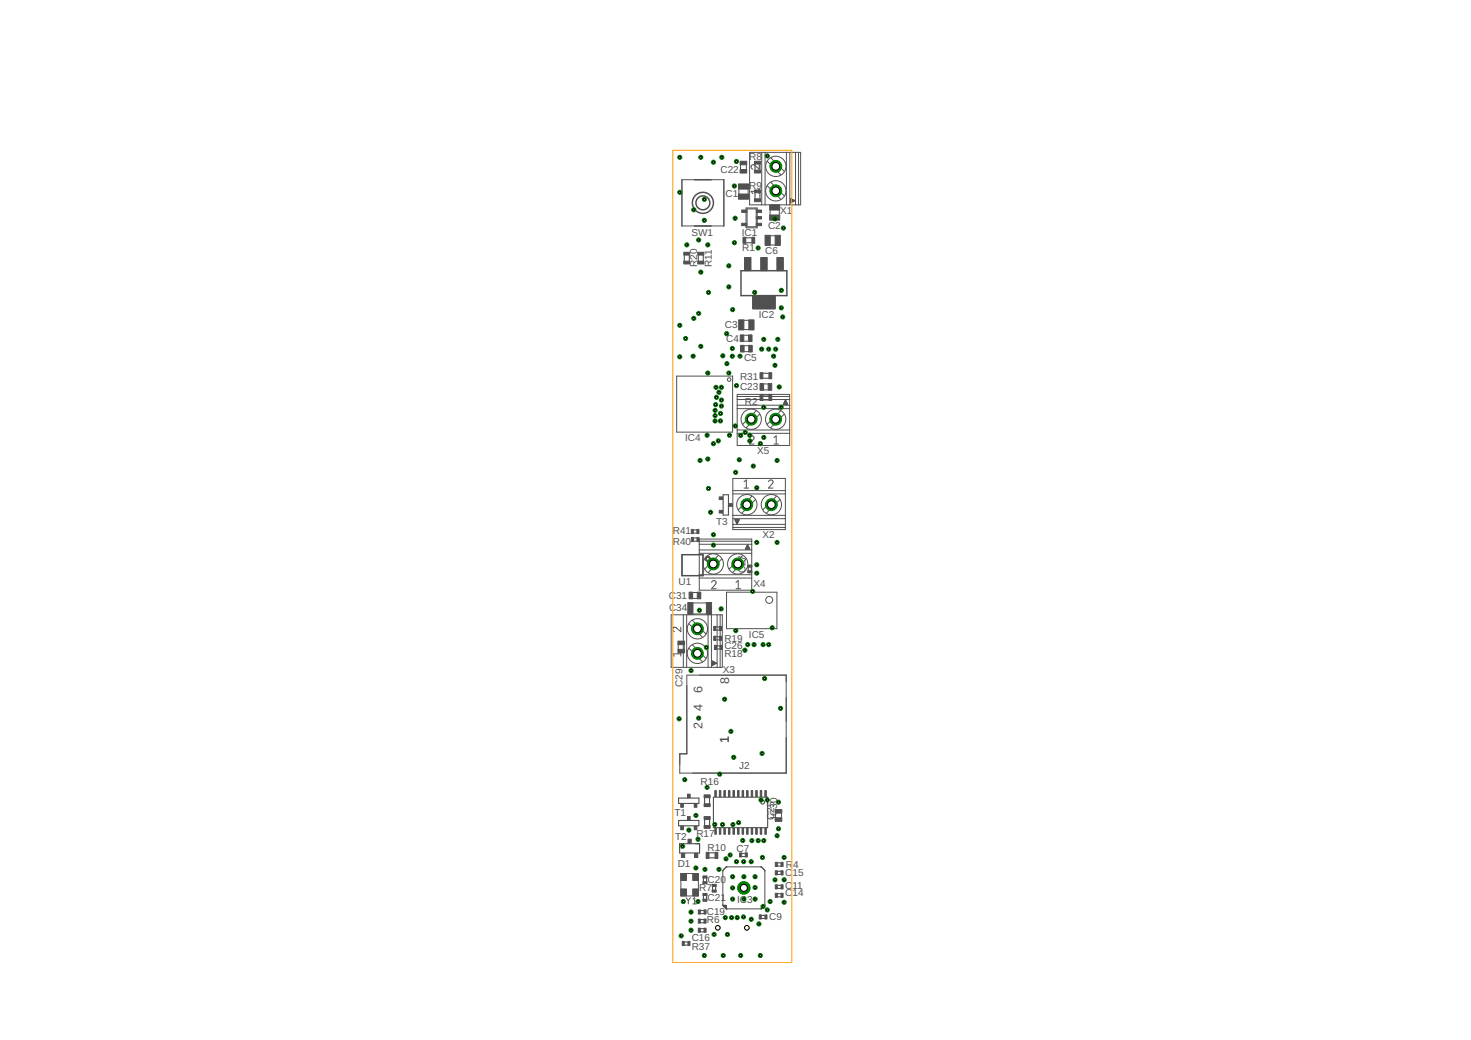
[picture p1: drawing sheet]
<svg xmlns="http://www.w3.org/2000/svg" width="420mm" height="297mm" viewBox="0 0 420 297" stroke-linecap="round" stroke-linejoin="round" font-family="sans-serif">
<defs><g id="words">
<g font-size="3.6" fill="#505050">
<text x="208.2" y="195.5" transform="rotate(-90 208.2 195.5)">8</text>
<text x="200.6" y="203.1" transform="rotate(-90 200.6 203.1)">4</text>
<text x="200.6" y="198" transform="rotate(-90 200.6 198)">6</text>
<text x="200.6" y="208.2" transform="rotate(-90 200.6 208.2)">2</text>
<text x="208.2" y="212.1" transform="rotate(-90 208.2 212.1)">1</text>
</g>
<g font-size="2.9" fill="#505050">
<text x="214" y="45.6">R8</text>
<text x="205.8" y="49.4">C22</text>
<text x="207.2" y="56.3">C1</text>
<text x="214" y="54">R9</text>
<text x="219.4" y="65.3">C2</text>
<text x="222.8" y="61.3">X1</text>
<text x="197.5" y="67.4">SW1</text>
<text x="211.9" y="67.3">IC1</text>
<text x="212" y="71.8">R1</text>
<text x="199.1" y="76.2" transform="rotate(-90 199.1 76.2)">R20</text>
<text x="203.3" y="76.2" transform="rotate(-90 203.3 76.2)">R11</text>
<text x="218.6" y="72.4">C6</text>
<text x="207" y="93.7">C3</text>
<text x="216.7" y="90.9">IC2</text>
<text x="207.5" y="97.8">C4</text>
<text x="212.5" y="103.1">C5</text>
<text x="211.4" y="111.4">C23</text>
<text x="211.4" y="108.4">R31</text>
<text x="212.8" y="115.6">R2</text>
<text x="195.7" y="126">IC4</text>
<text x="216.3" y="129.8">X5</text>
<text x="192.2" y="152.5">R41</text>
<text x="192.2" y="155.6">R40</text>
<text x="204.6" y="150">T3</text>
<text x="217.8" y="153.7">X2</text>
<text x="193.8" y="167.1">U1</text>
<text x="212.9" y="163.8" transform="rotate(-90 212.9 163.8)">C27</text>
<text x="215.2" y="167.6">X4</text>
<text x="191" y="171.2">C31</text>
<text x="191.1" y="174.4">C34</text>
<text x="206.9" y="185.4">C26</text>
<text x="206.9" y="183.2">R19</text>
<text x="213.9" y="182.2">IC5</text>
<text x="206.9" y="187.6">R18</text>
<text x="194.9" y="196.3" transform="rotate(-90 194.9 196.3)">C29</text>
<text x="206.4" y="192.3">X3</text>
<text x="211.1" y="219.6">J2</text>
<text x="200.1" y="224.2">R16</text>
<text x="192.6" y="233.1">T1</text>
<text x="221.9" y="233.9" transform="rotate(-90 221.9 233.9)">IC30</text>
<text x="192.8" y="239.9">T2</text>
<text x="198.9" y="239">R17</text>
<text x="221.1" y="234.2" transform="rotate(-90 221.1 234.2)">C25</text>
<text x="202.1" y="243">R10</text>
<text x="210.4" y="243.3">C7</text>
<text x="193.6" y="247.5">D1</text>
<text x="224.3" y="250.2">C</text>
<text x="224.5" y="248">R</text>
<text x="226.4" y="250.2">15</text>
<text x="226.6" y="248">4</text>
<text x="199.7" y="254.6">R7</text>
<text x="202.1" y="252.2">C20</text>
<text x="202.1" y="257.2">C21</text>
<text x="210.6" y="257.8">IC3</text>
<text x="224.3" y="253.8">C</text>
<text x="224.3" y="256">C</text>
<text x="226.4" y="253.8">11</text>
<text x="226.4" y="256">14</text>
<text x="201.9" y="261.4">C19</text>
<text x="201.9" y="263.6">R6</text>
<text x="219.7" y="262.6">C9</text>
<text x="197.6" y="268.8">C16</text>
<text x="197.6" y="271.2">R37</text>
</g>
</g></defs>
<g fill="none" stroke="#505050" stroke-width=".32">
<path d="M215.6 46.9v1.7M215.6 55.1v1.7M217.1 46.9v1.7M217.1 55.1v1.7M195.5 72.9v1.7M196.9 72.9v1.7M199.5 72.9v1.7M200.9 72.9v1.7M213 69.3h1.7M213 67.9h1.7M217.9 114.2h1.7M217.9 112.8h1.7"/>
<path d="M217.9 108h1.7M217.9 106.6h1.7M198.1 152.3h.9M198.1 151.4h.9M198.1 154.6h1M198.1 153.7h1M206.5 141.3h1.6v5.8h-1.6zM204.5 180h1M204.5 179.1h1M213.7 162v1M214.6 162v1M204.5 182.8h1"/>
<path d="M204.5 181.9h1M204.7 184.5h1M204.7 185.4h1M193.8 227.9h5.8v1.6h-5.8zM193.8 234.3h5.8v1.6h-5.8zM201.3 227.8v1.8M201.3 234v1.8M202.7 227.8v1.8M202.7 234v1.8M203.8 227.7h15.5v8.7h-15.5zM194.1 241h5.7v2.6h-5.7zM200.9 250.8v1"/>
<path d="M200.9 255.8v1M201.8 250.8v1M201.8 255.8v1M202.5 245h1.7M202.5 243.6h1.7M203.5 253.2v1M204.4 253.2v1M206.5 258.4l1 1.2h.2M207.7 247.6h-.2l-1 1.2M211.9 244.6h1M211.9 243.8h1M217.3 247.6h.2l1 1.2"/>
<path d="M218.5 258.4l-1 1.2h-.2M222.1 252.9h1M222.1 253.7h1M222.1 255.2h1M222.1 256.1h1M222.1 248.9h1M222.1 249.7h1M222.1 247.4h1M222.1 246.4h1M195.5 269.9h1M195.5 269h1M200.1 266.1h1"/>
<path d="M200.1 265.2h1M200.1 260.9h1M200.1 260.1h1M200.1 263.5h1M200.1 262.6h1M217.5 261.5h.9M217.5 262.3h.9"/>
<circle cx="217.8" cy="229.1" r=".55"/>
</g>
<g fill="none" stroke="#505050" stroke-width=".29">
<path d="M194.8 51.3h12M211.1 54v1.5M211.5 47v1.5M213.1 59.4h3.2v5.7h-3.2zM213.2 47v1.5M213.4 59.7h2.6v5.1h-2.6zM213.7 54v1.4M214.1 43.5h14.6v15h-14.6zM216.9 47v1.3l-1.3-1.1a.64 .64 0 0 0-1.1 .2 .64 .64 0 0 0 .5 .9M216.9 54.7h-2.4l.5 .6M216.9 54v1.3M217.6 43.5v15"/>
<path d="M218.5 43.5v15M219.2 53.1l3.8 3.8M219.2 46.1l3.8 3.8M220 60v1.4M220.2 52.1l3.8 3.8M220.2 45.1l3.8 3.8M222.6 59.9v1.5M224.6 43.5v15M225.6 43.5v15M225.8 56.7l1.3 .6-1.3 .7zM225.8 57.9h.2M225.8 57.7h.5"/>
<path d="M225.8 57.6h.9M225.8 57.4h1.2M225.8 57.2h1.1M225.8 57h.7M225.8 56.9h.4M225.8 56.7h.1M227.2 43.5v15M228.1 43.5v15M194.8 64.5h12M217.3 62.2h.1M220 70h1.5M220 67.3h1.4"/>
<path d="M212.4 91.5h1.5M212.4 95.8h1.4M212.4 97.5h1.4M212.4 94.1h1.5M212.5 98.7h1.4M193.3 107.4h16v16h-16zM210.6 112.6h15v14.6h-15zM210.6 115.7h15M210.6 116.7h15M210.6 114.1h15M210.6 113.2h15M212.5 100.4h1.4"/>
<path d="M216 117.3l-3.8 3.9M217 118.3l-3.9 3.9M218 109.7h1.5M218 111.4h1.5M223 117.3l-3.8 3.9M223.8 115.3h1.1M223.9 115.1h.9M224 118.3l-3.9 3.9M224 115h.7M224.1 114.8h.5M224.2 114.6h.4M224.2 114.4h.3"/>
<path d="M224.3 114.3h.1M224.4 114.2l.6 1.3h-1.3zM209.3 136.7h15v14.6h-15zM210.6 123.8h15M210.6 122.8h15M212.2 121.2h.1M212.5 137.6l.7-.5v2.3M212.5 139.4h1.3M214.1 125a.64 .64 0 0 1 .9-.5 .64 .64 0 0 1 .2 1l-1.1 1.3h1.3M219.1 121.2h.1M219.5 137.6a.64 .64 0 0 1 .9-.5 .64 .64 0 0 1 .2 1l-1.1 1.3h1.3M221.1 125l.6-.5v2.3"/>
<path d="M221.1 126.8h1.3M194.8 158.4v6M199.7 154h15v14.6h-15zM199.7 157.1h15M199.7 158h15M199.7 155.4h15M199.7 154.6h15M200.8 158.4v6M205.1 158.7l-3.8 3.8M206.1 159.7l-3.8 3.8M209.3 148.1h15M209.3 140.1h15"/>
<path d="M209.3 141.1h15M209.3 147.2h15M209.3 149.8h15M209.3 150.6h15M209.9 148.4h1.3l-.7 1.3zM210 148.6h1.1M210.1 148.7h.9M210.1 148.9h.8M210.2 149.1h.6M210.3 149.2h.4M210.4 149.4h.3M210.5 149.6h.1"/>
<path d="M212.2 158.7l-3.9 3.8M213 156.6h1.1M213.1 156.4h.9M213.1 159.7l-3.8 3.8M213.2 156.3h.7M213.3 156.1h.5M213.3 155.9h.4M213.4 155.8h.2M213.5 155.6h.1M213.5 155.6l.7 1.2h-1.3zM214.7 141.8l-3.8 3.8M215.7 142.7h.1"/>
<path d="M215.7 142.7l-3.8 3.9M221.7 141.8l-3.8 3.8M222.7 142.7l-3.8 3.9M191.7 175.6h14.6v15h-14.6zM194.5 179.1v1.3l-1.3-1.1a.64 .64 0 0 0-1.1 .2 .64 .64 0 0 0 .5 .9M195.2 175.6v15M196.1 175.6v15M196.8 178.2l3.8 3.8M197.8 177.2h.1M197.8 169.2h1.4M197.8 170.9h1.4M197.8 177.2l3.8 3.8"/>
<path d="M197.9 172.2h3.9M197.9 175.4h3.9M199.7 165.1h15M199.7 164.1h15M202.2 175.6v15M203.2 175.6v15M203.2 166.3a.64 .64 0 0 1 1-.5 .64 .64 0 0 1 .1 1.1l-1.1 1.2h1.3M204.8 175.6v15M205.7 175.6v15M207.5 169.1h14.4v10.5h-14.4zM210.2 166.3l.7-.5v2.3M210.2 168.1h1.3"/>
<path d="M193.7 184.1v1.4M194.5 186.8h-2.4l.5 .6M194.5 186.1v1.3M195.4 184.1v1.4M196.2 192.8h28.4v28h-30.4v-5.5h2v-22.4M196.8 185.2l3.8 3.8M197.8 184.2l3.8 3.8M203.5 188.8l1.2 .6-1.2 .7zM203.5 190.1h.1M203.5 189.9h.3M203.5 189.7h.6M203.5 189.5h1"/>
<path d="M203.5 189.4h1.1M203.5 189.2h.8M203.5 189h.4M203.5 188.8h.1M221.5 232.2v1.4M223.2 232.2v1.4M194.5 249.5h5v6.4h-5zM196 256.4l.6 .8M196.6 257.2v1M197.2 256.4l-.6 .8M197.9 256.8l.5-.4v1.8M197.9 258.2h1"/>
<path d="M206.5 258.6h1v1M206.5 258.6l1 1M206.5 258.6v-10l1-1h10l1 1v10l-1 1-10.1-.1M206.5 258.6h1M206.5 258.7h1M206.6 258.8h.9M206.7 258.8h.8M206.8 258.9h.7M206.8 259h.7M206.9 259h.6M207 259.1h.5M207.1 259.2h.4"/>
<path d="M207.2 259.3h.3M207.3 259.4h.2M207.3 259.5h.2"/>
<circle cx="221.6" cy="54.5" r="2.9"/>
<circle cx="221.6" cy="47.5" r="2.9"/>
<circle cx="208.3" cy="108.4" r=".51"/>
<circle cx="214.6" cy="119.7" r="2.9"/>
<circle cx="221.6" cy="119.7" r="2.9"/>
<circle cx="213.3" cy="144.1" r="2.9"/>
<circle cx="220.3" cy="144.1" r="2.9"/>
<circle cx="199.2" cy="179.6" r="2.9"/>
<circle cx="203.7" cy="161.1" r="2.9"/>
<circle cx="210.7" cy="161.1" r="2.9"/>
<circle cx="219.7" cy="171.3" r=".99"/>
<circle cx="199.2" cy="186.6" r="2.9"/>
</g>
<g fill="none" stroke="#505050" stroke-width=".42">
<path d="M194.8 51.3v13.2M198.4 51.3h4.8M206.8 51.3v13.2M198.4 64.5h4.8M211.6 77.3h13.1v7.1h-13.1zM194.8 158.4h6v6h-6z"/>
<circle cx="200.8" cy="57.9" r="3"/>
<circle cx="200.8" cy="57.9" r="1.99"/>
</g>
<circle cx="202.2" cy="159.6" r=".3" fill="none" stroke="#505050" stroke-width="1.2"/>
<g fill="#505050" stroke="#505050" stroke-width=".29">
<path d="M194.5 249.5h1.6v2h-1.6z"/>
<path d="M197.9 249.5h1.6v2h-1.6z"/>
<path d="M197.9 253.9h1.6v2h-1.6z"/>
<path d="M194.5 253.9h1.6v2h-1.6z"/>
<path d="M210.9 55.4h2.9v1.5h-2.9z"/>
<path d="M210.9 52.5h2.9v1.5h-2.9z"/>
<path d="M221.4 252.7h.6v1.2h-.6z"/>
<path d="M223.1 252.7h.6v1.2h-.6z"/>
<path d="M221.4 255.1h.6v1.2h-.6z"/>
<path d="M223.1 255.1h.6v1.2h-.6z"/>
<path d="M221.4 248.7h.6v1.2h-.6z"/>
<path d="M223.1 248.7h.6v1.2h-.6z"/>
<path d="M201.1 265.1h.6v1.2h-.6z"/>
<path d="M199.5 265.1h.5v1.2h-.5z"/>
<path d="M201.1 259.9h.6v1.2h-.6z"/>
<path d="M199.5 259.9h.5v1.2h-.5z"/>
<path d="M219.8 58.5h2.9v1.5h-2.9z"/>
<path d="M219.8 61.4h2.9v1.5h-2.9z"/>
<path d="M200.8 250.2h1.2v.6h-1.2z"/>
<path d="M200.8 251.8h1.2v.6h-1.2z"/>
<path d="M200.8 255.2h1.2v.6h-1.2z"/>
<path d="M200.8 256.8h1.2v.6h-1.2z"/>
<path d="M211.4 48.4h1.9v1h-1.9z"/>
<path d="M211.4 46.1h1.9v1h-1.9z"/>
<path d="M217.1 109.6h1v1.9h-1z"/>
<path d="M219.4 109.6h1v1.9h-1z"/>
<path d="M221.4 233.6h1.9v1h-1.9z"/>
<path d="M221.4 231.2h1.9v1h-1.9z"/>
<path d="M205.5 181.7h.6v1.2h-.6z"/>
<path d="M203.9 181.7h.5v1.2h-.5z"/>
<path d="M213.6 163h1.2v.6h-1.2z"/>
<path d="M213.6 161.4h1.2v.6h-1.2z"/>
<path d="M193.6 185.5h1.9v1h-1.9z"/>
<path d="M193.6 183.1h1.9v1h-1.9z"/>
<path d="M211 91.4h1.5v2.8h-1.5z"/>
<path d="M213.9 91.4h1.5v2.8h-1.5z"/>
<path d="M196.8 169.1h1v1.9h-1z"/>
<path d="M199.2 169.1h1v1.9h-1z"/>
<path d="M196.4 172.1h1.5v3.4h-1.5z"/>
<path d="M201.8 172.1h1.4v3.4h-1.4z"/>
<path d="M211.4 95.7h1v1.9h-1z"/>
<path d="M213.8 95.7h1v1.9h-1z"/>
<path d="M211.5 98.6h1v1.9h-1z"/>
<path d="M213.8 98.6h1.1v1.9h-1.1z"/>
<path d="M221.4 67.2h1.5v2.9h-1.5z"/>
<path d="M218.5 67.2h1.5v2.9h-1.5z"/>
<path d="M212.9 243.6h.6v1.2h-.6z"/>
<path d="M211.2 243.6h.6v1.2h-.6z"/>
<path d="M216.9 261.3h.5v1.2h-.5z"/>
<path d="M218.5 261.3h.6v1.2h-.6z"/>
<path d="M196.5 239.7h.9v1.2h-.9z"/>
<path d="M198.4 243.7h.9v1.2h-.9z"/>
<path d="M194.6 243.7h1v1.2h-1z"/>
<path d="M211.8 63.8h1.5v.7h-1.5z"/>
<path d="M211.9 60h1.4v.7h-1.4z"/>
<path d="M216 63.8h1.5v.7h-1.5z"/>
<path d="M216 61.9h1.5v.6h-1.5z"/>
<path d="M216 60h1.5v.7h-1.5z"/>
<path d="M215 84.5h6.4v3.7h-6.4z"/>
<path d="M217.3 73.6h1.8v3.7h-1.8z"/>
<path d="M222 73.6h1.7v3.7h-1.7z"/>
<path d="M212.7 73.6h1.7v3.7h-1.7z"/>
<path d="M218.5 225.8h.4v1.7h-.4z"/>
<path d="M217.1 225.8h.5v1.7h-.5z"/>
<path d="M215.9 225.8h.4v1.7h-.4z"/>
<path d="M214.6 225.8h.4v1.7h-.4z"/>
<path d="M213.3 225.8h.4v1.7h-.4z"/>
<path d="M212 225.8h.4v1.7h-.4z"/>
<path d="M210.7 225.8h.4v1.7h-.4z"/>
<path d="M209.4 225.8h.4v1.7h-.4z"/>
<path d="M208.1 225.8h.4v1.7h-.4z"/>
<path d="M206.8 225.8h.4v1.7h-.4z"/>
<path d="M205.5 225.8h.4v1.7h-.4z"/>
<path d="M204.2 225.8h.4v1.7h-.4z"/>
<path d="M204.2 236.5h.4v1.8h-.4z"/>
<path d="M205.5 236.5h.4v1.8h-.4z"/>
<path d="M206.8 236.5h.4v1.8h-.4z"/>
<path d="M208.1 236.5h.4v1.8h-.4z"/>
<path d="M209.4 236.5h.4v1.8h-.4z"/>
<path d="M210.7 236.5h.4v1.8h-.4z"/>
<path d="M212 236.5h.4v1.8h-.4z"/>
<path d="M213.3 236.5h.4v1.8h-.4z"/>
<path d="M214.6 236.5h.4v1.8h-.4z"/>
<path d="M215.9 236.5h.4v1.8h-.4z"/>
<path d="M217.1 236.5h.5v1.8h-.5z"/>
<path d="M218.5 236.5h.4v1.8h-.4z"/>
<path d="M214.8 67.8h.8v1.7h-.8z"/>
<path d="M212.2 67.8h.8v1.7h-.8z"/>
<path d="M204.2 243.4h.8v1.8h-.8z"/>
<path d="M201.7 243.4h.8v1.8h-.8z"/>
<path d="M199.3 72.1h1.7v.8h-1.7z"/>
<path d="M199.3 74.6h1.7v.8h-1.7z"/>
<path d="M201.1 227h1.7v.8h-1.7z"/>
<path d="M201.1 229.6h1.7v.8h-1.7z"/>
<path d="M201.1 233.2h1.7v.8h-1.7z"/>
<path d="M201.1 235.8h1.7v.8h-1.7z"/>
<path d="M204.1 184.3h.6v1.2h-.6z"/>
<path d="M205.7 184.3h.6v1.2h-.6z"/>
<path d="M205.5 178.9h.6v1.2h-.6z"/>
<path d="M203.9 178.9h.5v1.2h-.5z"/>
<path d="M219.6 112.6h.8v1.8h-.8z"/>
<path d="M217.1 112.6h.8v1.8h-.8z"/>
<path d="M195.3 72.1h1.7v.8h-1.7z"/>
<path d="M195.3 74.6h1.7v.8h-1.7z"/>
<path d="M219.6 106.4h.8v1.8h-.8z"/>
<path d="M217.1 106.4h.8v1.8h-.8z"/>
<path d="M196.5 268.9h.6v1.2h-.6z"/>
<path d="M194.9 268.9h.6v1.2h-.6z"/>
<path d="M223.1 246.3h.6v1.2h-.6z"/>
<path d="M221.4 246.3h.6v1.2h-.6z"/>
<path d="M199.1 153.5h.6v1.2h-.6z"/>
<path d="M197.5 153.5h.6v1.2h-.6z"/>
<path d="M199.1 151.2h.5v1.2h-.5z"/>
<path d="M197.4 151.2h.6v1.2h-.6z"/>
<path d="M201.1 262.5h.6v1.2h-.6z"/>
<path d="M199.5 262.5h.5v1.2h-.5z"/>
<path d="M203.4 254.2h1.2v.6h-1.2z"/>
<path d="M203.4 252.6h1.2v.6h-1.2z"/>
<path d="M215.5 46.1h1.7v.8h-1.7z"/>
<path d="M215.5 48.6h1.7v.8h-1.7z"/>
<path d="M215.5 56.8h1.7v.8h-1.7z"/>
<path d="M215.5 54.3h1.7v.8h-1.7z"/>
<path d="M194.4 229.6h.8v1h-.8z"/>
<path d="M198.3 229.6h.8v1h-.8z"/>
<path d="M196.4 226.8h.7v1h-.7z"/>
<path d="M194.4 236h.8v1h-.8z"/>
<path d="M198.3 236h.8v1h-.8z"/>
<path d="M196.4 233.2h.7v1h-.7z"/>
<path d="M205.4 141.9h1v.8h-1z"/>
<path d="M205.4 145.8h1v.7h-1z"/>
<path d="M208.2 143.8h1v.8h-1z"/>
</g>
<circle cx="221.6" cy="54.5" r="1.69" fill="#008000" stroke="#008000" stroke-width=".29"/>
<circle cx="221.6" cy="54.5" r="1.1" fill="#fff" stroke="#000" stroke-width=".29"/>
<circle cx="221.6" cy="47.5" r="1.69" fill="#008000" stroke="#008000" stroke-width=".29"/>
<circle cx="221.6" cy="47.5" r="1.1" fill="#fff" stroke="#000" stroke-width=".29"/>
<circle cx="213.3" cy="144.1" r="1.69" fill="#008000" stroke="#008000" stroke-width=".29"/>
<circle cx="213.3" cy="144.1" r="1.1" fill="#fff" stroke="#000" stroke-width=".29"/>
<circle cx="220.3" cy="144.1" r="1.69" fill="#008000" stroke="#008000" stroke-width=".29"/>
<circle cx="220.3" cy="144.1" r="1.1" fill="#fff" stroke="#000" stroke-width=".29"/>
<circle cx="199.2" cy="186.6" r="1.69" fill="#008000" stroke="#008000" stroke-width=".29"/>
<circle cx="199.2" cy="186.6" r="1.1" fill="#fff" stroke="#000" stroke-width=".29"/>
<circle cx="199.2" cy="179.6" r="1.69" fill="#008000" stroke="#008000" stroke-width=".29"/>
<circle cx="199.2" cy="179.6" r="1.1" fill="#fff" stroke="#000" stroke-width=".29"/>
<circle cx="210.7" cy="161.1" r="1.69" fill="#008000" stroke="#008000" stroke-width=".29"/>
<circle cx="210.7" cy="161.1" r="1.1" fill="#fff" stroke="#000" stroke-width=".29"/>
<circle cx="203.7" cy="161.1" r="1.69" fill="#008000" stroke="#008000" stroke-width=".29"/>
<circle cx="203.7" cy="161.1" r="1.1" fill="#fff" stroke="#000" stroke-width=".29"/>
<circle cx="221.6" cy="119.7" r="1.69" fill="#008000" stroke="#008000" stroke-width=".29"/>
<circle cx="221.6" cy="119.7" r="1.1" fill="#fff" stroke="#000" stroke-width=".29"/>
<circle cx="214.6" cy="119.7" r="1.69" fill="#008000" stroke="#008000" stroke-width=".29"/>
<circle cx="214.6" cy="119.7" r="1.1" fill="#fff" stroke="#000" stroke-width=".29"/>
<circle cx="197.4" cy="263.1" r=".59" fill="#008000" stroke="#008000" stroke-width=".29"/>
<circle cx="197.4" cy="263.1" r=".3" fill="#fff" stroke="#000" stroke-width=".29"/>
<circle cx="197.4" cy="265.7" r=".59" fill="#008000" stroke="#008000" stroke-width=".29"/>
<circle cx="197.4" cy="265.7" r=".3" fill="#fff" stroke="#000" stroke-width=".29"/>
<circle cx="197.4" cy="260.5" r=".59" fill="#008000" stroke="#008000" stroke-width=".29"/>
<circle cx="197.4" cy="260.5" r=".3" fill="#fff" stroke="#000" stroke-width=".29"/>
<circle cx="199.4" cy="257.5" r=".59" fill="#008000" stroke="#008000" stroke-width=".29"/>
<circle cx="199.4" cy="257.5" r=".3" fill="#fff" stroke="#000" stroke-width=".29"/>
<circle cx="201.4" cy="248.3" r=".59" fill="#008000" stroke="#008000" stroke-width=".29"/>
<circle cx="201.4" cy="248.3" r=".3" fill="#fff" stroke="#000" stroke-width=".29"/>
<circle cx="219.2" cy="259.9" r=".59" fill="#008000" stroke="#008000" stroke-width=".29"/>
<circle cx="219.2" cy="259.9" r=".3" fill="#fff" stroke="#000" stroke-width=".29"/>
<circle cx="224" cy="257.7" r=".59" fill="#008000" stroke="#008000" stroke-width=".29"/>
<circle cx="224" cy="257.7" r=".3" fill="#fff" stroke="#000" stroke-width=".29"/>
<circle cx="224" cy="251.3" r=".59" fill="#008000" stroke="#008000" stroke-width=".29"/>
<circle cx="224" cy="251.3" r=".3" fill="#fff" stroke="#000" stroke-width=".29"/>
<circle cx="208.6" cy="244.2" r=".59" fill="#008000" stroke="#008000" stroke-width=".29"/>
<circle cx="208.6" cy="244.2" r=".3" fill="#fff" stroke="#000" stroke-width=".29"/>
<circle cx="198.8" cy="247.9" r=".59" fill="#008000" stroke="#008000" stroke-width=".29"/>
<circle cx="198.8" cy="247.9" r=".3" fill="#fff" stroke="#000" stroke-width=".29"/>
<circle cx="195.2" cy="257.5" r=".59" fill="#008000" stroke="#008000" stroke-width=".29"/>
<circle cx="195.2" cy="257.5" r=".3" fill="#fff" stroke="#000" stroke-width=".29"/>
<circle cx="207.2" cy="262.1" r=".59" fill="#008000" stroke="#008000" stroke-width=".29"/>
<circle cx="207.2" cy="262.1" r=".3" fill="#fff" stroke="#000" stroke-width=".29"/>
<circle cx="201.2" cy="272.9" r=".59" fill="#008000" stroke="#008000" stroke-width=".29"/>
<circle cx="201.2" cy="272.9" r=".3" fill="#fff" stroke="#000" stroke-width=".29"/>
<circle cx="217.2" cy="272.9" r=".59" fill="#008000" stroke="#008000" stroke-width=".29"/>
<circle cx="217.2" cy="272.9" r=".3" fill="#fff" stroke="#000" stroke-width=".29"/>
<circle cx="211.6" cy="272.9" r=".59" fill="#008000" stroke="#008000" stroke-width=".29"/>
<circle cx="211.6" cy="272.9" r=".3" fill="#fff" stroke="#000" stroke-width=".29"/>
<circle cx="206.6" cy="272.9" r=".59" fill="#008000" stroke="#008000" stroke-width=".29"/>
<circle cx="206.6" cy="272.9" r=".3" fill="#fff" stroke="#000" stroke-width=".29"/>
<circle cx="212.5" cy="253.6" r="1.8" fill="#008000" stroke="#008000" stroke-width=".29"/>
<circle cx="212.5" cy="253.6" r=".99" fill="#fff" stroke="#000" stroke-width=".29"/>
<circle cx="209.3" cy="253.6" r=".59" fill="#008000" stroke="#008000" stroke-width=".29"/>
<circle cx="209.3" cy="253.6" r=".3" fill="#fff" stroke="#000" stroke-width=".29"/>
<circle cx="209.3" cy="256.8" r=".59" fill="#008000" stroke="#008000" stroke-width=".29"/>
<circle cx="209.3" cy="256.8" r=".3" fill="#fff" stroke="#000" stroke-width=".29"/>
<circle cx="212.5" cy="256.8" r=".59" fill="#008000" stroke="#008000" stroke-width=".29"/>
<circle cx="212.5" cy="256.8" r=".3" fill="#fff" stroke="#000" stroke-width=".29"/>
<circle cx="215.7" cy="256.8" r=".59" fill="#008000" stroke="#008000" stroke-width=".29"/>
<circle cx="215.7" cy="256.8" r=".3" fill="#fff" stroke="#000" stroke-width=".29"/>
<circle cx="215.7" cy="253.5" r=".59" fill="#008000" stroke="#008000" stroke-width=".29"/>
<circle cx="215.7" cy="253.5" r=".3" fill="#fff" stroke="#000" stroke-width=".29"/>
<circle cx="215.7" cy="250.4" r=".59" fill="#008000" stroke="#008000" stroke-width=".29"/>
<circle cx="215.7" cy="250.4" r=".3" fill="#fff" stroke="#000" stroke-width=".29"/>
<circle cx="212.5" cy="250.4" r=".59" fill="#008000" stroke="#008000" stroke-width=".29"/>
<circle cx="212.5" cy="250.4" r=".3" fill="#fff" stroke="#000" stroke-width=".29"/>
<circle cx="209.3" cy="250.4" r=".59" fill="#008000" stroke="#008000" stroke-width=".29"/>
<circle cx="209.3" cy="250.4" r=".3" fill="#fff" stroke="#000" stroke-width=".29"/>
<circle cx="194.6" cy="267.3" r=".59" fill="#008000" stroke="#008000" stroke-width=".29"/>
<circle cx="194.6" cy="267.3" r=".3" fill="#fff" stroke="#000" stroke-width=".29"/>
<circle cx="195.6" cy="222.7" r=".59" fill="#008000" stroke="#008000" stroke-width=".29"/>
<circle cx="195.6" cy="222.7" r=".3" fill="#fff" stroke="#000" stroke-width=".29"/>
<circle cx="222.9" cy="202.3" r=".59" fill="#008000" stroke="#008000" stroke-width=".29"/>
<circle cx="222.9" cy="202.3" r=".3" fill="#fff" stroke="#000" stroke-width=".29"/>
<circle cx="197.4" cy="191.5" r=".59" fill="#008000" stroke="#008000" stroke-width=".29"/>
<circle cx="197.4" cy="191.5" r=".3" fill="#fff" stroke="#000" stroke-width=".29"/>
<circle cx="207" cy="199.7" r=".59" fill="#008000" stroke="#008000" stroke-width=".29"/>
<circle cx="207" cy="199.7" r=".3" fill="#fff" stroke="#000" stroke-width=".29"/>
<circle cx="207.4" cy="245.3" r=".59" fill="#008000" stroke="#008000" stroke-width=".29"/>
<circle cx="207.4" cy="245.3" r=".3" fill="#fff" stroke="#000" stroke-width=".29"/>
<circle cx="202" cy="224.9" r=".59" fill="#008000" stroke="#008000" stroke-width=".29"/>
<circle cx="202" cy="224.9" r=".3" fill="#fff" stroke="#000" stroke-width=".29"/>
<circle cx="208.8" cy="208.9" r=".59" fill="#008000" stroke="#008000" stroke-width=".29"/>
<circle cx="208.8" cy="208.9" r=".3" fill="#fff" stroke="#000" stroke-width=".29"/>
<circle cx="209.6" cy="216.3" r=".59" fill="#008000" stroke="#008000" stroke-width=".29"/>
<circle cx="209.6" cy="216.3" r=".3" fill="#fff" stroke="#000" stroke-width=".29"/>
<circle cx="210.2" cy="180.1" r=".59" fill="#008000" stroke="#008000" stroke-width=".29"/>
<circle cx="210.2" cy="180.1" r=".3" fill="#fff" stroke="#000" stroke-width=".29"/>
<circle cx="216.2" cy="161.3" r=".59" fill="#008000" stroke="#008000" stroke-width=".29"/>
<circle cx="216.2" cy="161.3" r=".3" fill="#fff" stroke="#000" stroke-width=".29"/>
<circle cx="206" cy="173.9" r=".59" fill="#008000" stroke="#008000" stroke-width=".29"/>
<circle cx="206" cy="173.9" r=".3" fill="#fff" stroke="#000" stroke-width=".29"/>
<circle cx="217.6" cy="99.7" r=".59" fill="#008000" stroke="#008000" stroke-width=".29"/>
<circle cx="217.6" cy="99.7" r=".3" fill="#fff" stroke="#000" stroke-width=".29"/>
<circle cx="219.6" cy="99.7" r=".59" fill="#008000" stroke="#008000" stroke-width=".29"/>
<circle cx="219.6" cy="99.7" r=".3" fill="#fff" stroke="#000" stroke-width=".29"/>
<circle cx="221.6" cy="99.7" r=".59" fill="#008000" stroke="#008000" stroke-width=".29"/>
<circle cx="221.6" cy="99.7" r=".3" fill="#fff" stroke="#000" stroke-width=".29"/>
<circle cx="210.4" cy="46.1" r=".59" fill="#008000" stroke="#008000" stroke-width=".29"/>
<circle cx="210.4" cy="46.1" r=".3" fill="#fff" stroke="#000" stroke-width=".29"/>
<circle cx="209.8" cy="53.1" r=".59" fill="#008000" stroke="#008000" stroke-width=".29"/>
<circle cx="209.8" cy="53.1" r=".3" fill="#fff" stroke="#000" stroke-width=".29"/>
<circle cx="221.4" cy="62.5" r=".59" fill="#008000" stroke="#008000" stroke-width=".29"/>
<circle cx="221.4" cy="62.5" r=".3" fill="#fff" stroke="#000" stroke-width=".29"/>
<circle cx="216.6" cy="70.8" r=".59" fill="#008000" stroke="#008000" stroke-width=".29"/>
<circle cx="216.6" cy="70.8" r=".3" fill="#fff" stroke="#000" stroke-width=".29"/>
<circle cx="222.4" cy="229.1" r=".59" fill="#008000" stroke="#008000" stroke-width=".29"/>
<circle cx="222.4" cy="229.1" r=".3" fill="#fff" stroke="#000" stroke-width=".29"/>
<circle cx="198.2" cy="59.9" r=".59" fill="#008000" stroke="#008000" stroke-width=".29"/>
<circle cx="198.2" cy="59.9" r=".3" fill="#fff" stroke="#000" stroke-width=".29"/>
<circle cx="210" cy="62.3" r=".59" fill="#008000" stroke="#008000" stroke-width=".29"/>
<circle cx="210" cy="62.3" r=".3" fill="#fff" stroke="#000" stroke-width=".29"/>
<circle cx="202.4" cy="83.5" r=".59" fill="#008000" stroke="#008000" stroke-width=".29"/>
<circle cx="202.4" cy="83.5" r=".3" fill="#fff" stroke="#000" stroke-width=".29"/>
<circle cx="215.6" cy="83.5" r=".59" fill="#008000" stroke="#008000" stroke-width=".29"/>
<circle cx="215.6" cy="83.5" r=".3" fill="#fff" stroke="#000" stroke-width=".29"/>
<circle cx="221" cy="101.7" r=".59" fill="#008000" stroke="#008000" stroke-width=".29"/>
<circle cx="221" cy="101.7" r=".3" fill="#fff" stroke="#000" stroke-width=".29"/>
<circle cx="198" cy="101.7" r=".59" fill="#008000" stroke="#008000" stroke-width=".29"/>
<circle cx="198" cy="101.7" r=".3" fill="#fff" stroke="#000" stroke-width=".29"/>
<circle cx="202" cy="124.3" r=".59" fill="#008000" stroke="#008000" stroke-width=".29"/>
<circle cx="202" cy="124.3" r=".3" fill="#fff" stroke="#000" stroke-width=".29"/>
<circle cx="202.2" cy="106.5" r=".59" fill="#008000" stroke="#008000" stroke-width=".29"/>
<circle cx="202.2" cy="106.5" r=".3" fill="#fff" stroke="#000" stroke-width=".29"/>
<circle cx="208.2" cy="106.5" r=".59" fill="#008000" stroke="#008000" stroke-width=".29"/>
<circle cx="208.2" cy="106.5" r=".3" fill="#fff" stroke="#000" stroke-width=".29"/>
<circle cx="208.4" cy="124.3" r=".59" fill="#008000" stroke="#008000" stroke-width=".29"/>
<circle cx="208.4" cy="124.3" r=".3" fill="#fff" stroke="#000" stroke-width=".29"/>
<circle cx="202.4" cy="139.5" r=".59" fill="#008000" stroke="#008000" stroke-width=".29"/>
<circle cx="202.4" cy="139.5" r=".3" fill="#fff" stroke="#000" stroke-width=".29"/>
<circle cx="216.2" cy="139.3" r=".59" fill="#008000" stroke="#008000" stroke-width=".29"/>
<circle cx="216.2" cy="139.3" r=".3" fill="#fff" stroke="#000" stroke-width=".29"/>
<circle cx="222.6" cy="110.5" r=".59" fill="#008000" stroke="#008000" stroke-width=".29"/>
<circle cx="222.6" cy="110.5" r=".3" fill="#fff" stroke="#000" stroke-width=".29"/>
<circle cx="222.2" cy="96.9" r=".59" fill="#008000" stroke="#008000" stroke-width=".29"/>
<circle cx="222.2" cy="96.9" r=".3" fill="#fff" stroke="#000" stroke-width=".29"/>
<circle cx="218.2" cy="96.9" r=".59" fill="#008000" stroke="#008000" stroke-width=".29"/>
<circle cx="218.2" cy="96.9" r=".3" fill="#fff" stroke="#000" stroke-width=".29"/>
<circle cx="223.2" cy="87.9" r=".59" fill="#008000" stroke="#008000" stroke-width=".29"/>
<circle cx="223.2" cy="87.9" r=".3" fill="#fff" stroke="#000" stroke-width=".29"/>
<circle cx="223.2" cy="82.9" r=".59" fill="#008000" stroke="#008000" stroke-width=".29"/>
<circle cx="223.2" cy="82.9" r=".3" fill="#fff" stroke="#000" stroke-width=".29"/>
<circle cx="208.2" cy="81.9" r=".59" fill="#008000" stroke="#008000" stroke-width=".29"/>
<circle cx="208.2" cy="81.9" r=".3" fill="#fff" stroke="#000" stroke-width=".29"/>
<circle cx="194.2" cy="92.9" r=".59" fill="#008000" stroke="#008000" stroke-width=".29"/>
<circle cx="194.2" cy="92.9" r=".3" fill="#fff" stroke="#000" stroke-width=".29"/>
<circle cx="194.2" cy="101.9" r=".59" fill="#008000" stroke="#008000" stroke-width=".29"/>
<circle cx="194.2" cy="101.9" r=".3" fill="#fff" stroke="#000" stroke-width=".29"/>
<circle cx="200.2" cy="98.9" r=".59" fill="#008000" stroke="#008000" stroke-width=".29"/>
<circle cx="200.2" cy="98.9" r=".3" fill="#fff" stroke="#000" stroke-width=".29"/>
<circle cx="198.2" cy="90.9" r=".59" fill="#008000" stroke="#008000" stroke-width=".29"/>
<circle cx="198.2" cy="90.9" r=".3" fill="#fff" stroke="#000" stroke-width=".29"/>
<circle cx="196.2" cy="69.9" r=".59" fill="#008000" stroke="#008000" stroke-width=".29"/>
<circle cx="196.2" cy="69.9" r=".3" fill="#fff" stroke="#000" stroke-width=".29"/>
<circle cx="202.2" cy="69.9" r=".59" fill="#008000" stroke="#008000" stroke-width=".29"/>
<circle cx="202.2" cy="69.9" r=".3" fill="#fff" stroke="#000" stroke-width=".29"/>
<circle cx="201.2" cy="62.9" r=".59" fill="#008000" stroke="#008000" stroke-width=".29"/>
<circle cx="201.2" cy="62.9" r=".3" fill="#fff" stroke="#000" stroke-width=".29"/>
<circle cx="194.2" cy="54.9" r=".59" fill="#008000" stroke="#008000" stroke-width=".29"/>
<circle cx="194.2" cy="54.9" r=".3" fill="#fff" stroke="#000" stroke-width=".29"/>
<circle cx="201.2" cy="56.9" r=".59" fill="#008000" stroke="#008000" stroke-width=".29"/>
<circle cx="201.2" cy="56.9" r=".3" fill="#fff" stroke="#000" stroke-width=".29"/>
<circle cx="194.2" cy="44.9" r=".59" fill="#008000" stroke="#008000" stroke-width=".29"/>
<circle cx="194.2" cy="44.9" r=".3" fill="#fff" stroke="#000" stroke-width=".29"/>
<circle cx="200.2" cy="44.9" r=".59" fill="#008000" stroke="#008000" stroke-width=".29"/>
<circle cx="200.2" cy="44.9" r=".3" fill="#fff" stroke="#000" stroke-width=".29"/>
<circle cx="206.2" cy="44.9" r=".59" fill="#008000" stroke="#008000" stroke-width=".29"/>
<circle cx="206.2" cy="44.9" r=".3" fill="#fff" stroke="#000" stroke-width=".29"/>
<circle cx="208.2" cy="75.9" r=".59" fill="#008000" stroke="#008000" stroke-width=".29"/>
<circle cx="208.2" cy="75.9" r=".3" fill="#fff" stroke="#000" stroke-width=".29"/>
<circle cx="204" cy="266.9" r=".59" fill="#008000" stroke="#008000" stroke-width=".29"/>
<circle cx="204" cy="266.9" r=".3" fill="#fff" stroke="#000" stroke-width=".29"/>
<circle cx="216.8" cy="263.9" r=".59" fill="#008000" stroke="#008000" stroke-width=".29"/>
<circle cx="216.8" cy="263.9" r=".3" fill="#fff" stroke="#000" stroke-width=".29"/>
<circle cx="224" cy="244.9" r=".59" fill="#008000" stroke="#008000" stroke-width=".29"/>
<circle cx="224" cy="244.9" r=".3" fill="#fff" stroke="#000" stroke-width=".29"/>
<circle cx="221.4" cy="251.3" r=".59" fill="#008000" stroke="#008000" stroke-width=".29"/>
<circle cx="221.4" cy="251.3" r=".3" fill="#fff" stroke="#000" stroke-width=".29"/>
<circle cx="198.8" cy="232.9" r=".59" fill="#008000" stroke="#008000" stroke-width=".29"/>
<circle cx="198.8" cy="232.9" r=".3" fill="#fff" stroke="#000" stroke-width=".29"/>
<circle cx="196.8" cy="237.1" r=".59" fill="#008000" stroke="#008000" stroke-width=".29"/>
<circle cx="196.8" cy="237.1" r=".3" fill="#fff" stroke="#000" stroke-width=".29"/>
<circle cx="205.6" cy="221.1" r=".59" fill="#008000" stroke="#008000" stroke-width=".29"/>
<circle cx="205.6" cy="221.1" r=".3" fill="#fff" stroke="#000" stroke-width=".29"/>
<circle cx="212.8" cy="185.7" r=".59" fill="#008000" stroke="#008000" stroke-width=".29"/>
<circle cx="212.8" cy="185.7" r=".3" fill="#fff" stroke="#000" stroke-width=".29"/>
<circle cx="201.8" cy="184.9" r=".59" fill="#008000" stroke="#008000" stroke-width=".29"/>
<circle cx="201.8" cy="184.9" r=".3" fill="#fff" stroke="#000" stroke-width=".29"/>
<circle cx="216.2" cy="163.7" r=".59" fill="#008000" stroke="#008000" stroke-width=".29"/>
<circle cx="216.2" cy="163.7" r=".3" fill="#fff" stroke="#000" stroke-width=".29"/>
<circle cx="199.8" cy="174.3" r=".59" fill="#008000" stroke="#008000" stroke-width=".29"/>
<circle cx="199.8" cy="174.3" r=".3" fill="#fff" stroke="#000" stroke-width=".29"/>
<circle cx="218.2" cy="124.9" r=".59" fill="#008000" stroke="#008000" stroke-width=".29"/>
<circle cx="218.2" cy="124.9" r=".3" fill="#fff" stroke="#000" stroke-width=".29"/>
<circle cx="209.2" cy="99.5" r=".59" fill="#008000" stroke="#008000" stroke-width=".29"/>
<circle cx="209.2" cy="99.5" r=".3" fill="#fff" stroke="#000" stroke-width=".29"/>
<circle cx="211.4" cy="101.7" r=".59" fill="#008000" stroke="#008000" stroke-width=".29"/>
<circle cx="211.4" cy="101.7" r=".3" fill="#fff" stroke="#000" stroke-width=".29"/>
<circle cx="209.2" cy="101.7" r=".59" fill="#008000" stroke="#008000" stroke-width=".29"/>
<circle cx="209.2" cy="101.7" r=".3" fill="#fff" stroke="#000" stroke-width=".29"/>
<circle cx="222.4" cy="236.7" r=".59" fill="#008000" stroke="#008000" stroke-width=".29"/>
<circle cx="222.4" cy="236.7" r=".3" fill="#fff" stroke="#000" stroke-width=".29"/>
<circle cx="203.8" cy="46.3" r=".59" fill="#008000" stroke="#008000" stroke-width=".29"/>
<circle cx="203.8" cy="46.3" r=".3" fill="#fff" stroke="#000" stroke-width=".29"/>
<circle cx="199.6" cy="68.5" r=".59" fill="#008000" stroke="#008000" stroke-width=".29"/>
<circle cx="199.6" cy="68.5" r=".3" fill="#fff" stroke="#000" stroke-width=".29"/>
<circle cx="200.2" cy="77.7" r=".59" fill="#008000" stroke="#008000" stroke-width=".29"/>
<circle cx="200.2" cy="77.7" r=".3" fill="#fff" stroke="#000" stroke-width=".29"/>
<circle cx="199.6" cy="89.5" r=".59" fill="#008000" stroke="#008000" stroke-width=".29"/>
<circle cx="199.6" cy="89.5" r=".3" fill="#fff" stroke="#000" stroke-width=".29"/>
<circle cx="223.6" cy="90.5" r=".59" fill="#008000" stroke="#008000" stroke-width=".29"/>
<circle cx="223.6" cy="90.5" r=".3" fill="#fff" stroke="#000" stroke-width=".29"/>
<circle cx="203.8" cy="126.7" r=".59" fill="#008000" stroke="#008000" stroke-width=".29"/>
<circle cx="203.8" cy="126.7" r=".3" fill="#fff" stroke="#000" stroke-width=".29"/>
<circle cx="203" cy="146.3" r=".59" fill="#008000" stroke="#008000" stroke-width=".29"/>
<circle cx="203" cy="146.3" r=".3" fill="#fff" stroke="#000" stroke-width=".29"/>
<circle cx="223.8" cy="65.1" r=".59" fill="#008000" stroke="#008000" stroke-width=".29"/>
<circle cx="223.8" cy="65.1" r=".3" fill="#fff" stroke="#000" stroke-width=".29"/>
<circle cx="217.8" cy="244.9" r=".59" fill="#008000" stroke="#008000" stroke-width=".29"/>
<circle cx="217.8" cy="244.9" r=".3" fill="#fff" stroke="#000" stroke-width=".29"/>
<circle cx="220" cy="257.5" r=".59" fill="#008000" stroke="#008000" stroke-width=".29"/>
<circle cx="220" cy="257.5" r=".3" fill="#fff" stroke="#000" stroke-width=".29"/>
<circle cx="218.2" cy="240.1" r=".59" fill="#008000" stroke="#008000" stroke-width=".29"/>
<circle cx="218.2" cy="240.1" r=".3" fill="#fff" stroke="#000" stroke-width=".29"/>
<circle cx="218" cy="258.9" r=".59" fill="#008000" stroke="#008000" stroke-width=".29"/>
<circle cx="218" cy="258.9" r=".3" fill="#fff" stroke="#000" stroke-width=".29"/>
<circle cx="214.8" cy="240.1" r=".59" fill="#008000" stroke="#008000" stroke-width=".29"/>
<circle cx="214.8" cy="240.1" r=".3" fill="#fff" stroke="#000" stroke-width=".29"/>
<circle cx="212.4" cy="246.1" r=".59" fill="#008000" stroke="#008000" stroke-width=".29"/>
<circle cx="212.4" cy="246.1" r=".3" fill="#fff" stroke="#000" stroke-width=".29"/>
<circle cx="219.2" cy="228.5" r=".59" fill="#008000" stroke="#008000" stroke-width=".29"/>
<circle cx="219.2" cy="228.5" r=".3" fill="#fff" stroke="#000" stroke-width=".29"/>
<circle cx="210.4" cy="246.1" r=".59" fill="#008000" stroke="#008000" stroke-width=".29"/>
<circle cx="210.4" cy="246.1" r=".3" fill="#fff" stroke="#000" stroke-width=".29"/>
<circle cx="217.4" cy="228.5" r=".59" fill="#008000" stroke="#008000" stroke-width=".29"/>
<circle cx="217.4" cy="228.5" r=".3" fill="#fff" stroke="#000" stroke-width=".29"/>
<circle cx="212.4" cy="261.9" r=".59" fill="#008000" stroke="#008000" stroke-width=".29"/>
<circle cx="212.4" cy="261.9" r=".3" fill="#fff" stroke="#000" stroke-width=".29"/>
<circle cx="216.6" cy="240.1" r=".59" fill="#008000" stroke="#008000" stroke-width=".29"/>
<circle cx="216.6" cy="240.1" r=".3" fill="#fff" stroke="#000" stroke-width=".29"/>
<circle cx="214.6" cy="262.6" r=".59" fill="#008000" stroke="#008000" stroke-width=".29"/>
<circle cx="214.6" cy="262.6" r=".3" fill="#fff" stroke="#000" stroke-width=".29"/>
<circle cx="212.2" cy="240.1" r=".59" fill="#008000" stroke="#008000" stroke-width=".29"/>
<circle cx="212.2" cy="240.1" r=".3" fill="#fff" stroke="#000" stroke-width=".29"/>
<circle cx="214.6" cy="246.1" r=".59" fill="#008000" stroke="#008000" stroke-width=".29"/>
<circle cx="214.6" cy="246.1" r=".3" fill="#fff" stroke="#000" stroke-width=".29"/>
<circle cx="205.4" cy="248.3" r=".59" fill="#008000" stroke="#008000" stroke-width=".29"/>
<circle cx="205.4" cy="248.3" r=".3" fill="#fff" stroke="#000" stroke-width=".29"/>
<circle cx="219.2" cy="44.5" r=".59" fill="#008000" stroke="#008000" stroke-width=".29"/>
<circle cx="219.2" cy="44.5" r=".3" fill="#fff" stroke="#000" stroke-width=".29"/>
<circle cx="207.8" cy="266.9" r=".59" fill="#008000" stroke="#008000" stroke-width=".29"/>
<circle cx="207.8" cy="266.9" r=".3" fill="#fff" stroke="#000" stroke-width=".29"/>
<circle cx="209" cy="262.1" r=".59" fill="#008000" stroke="#008000" stroke-width=".29"/>
<circle cx="209" cy="262.1" r=".3" fill="#fff" stroke="#000" stroke-width=".29"/>
<circle cx="210.6" cy="262.1" r=".59" fill="#008000" stroke="#008000" stroke-width=".29"/>
<circle cx="210.6" cy="262.1" r=".3" fill="#fff" stroke="#000" stroke-width=".29"/>
<circle cx="204.3" cy="120.2" r=".59" fill="#008000" stroke="#008000" stroke-width=".29"/>
<circle cx="204.3" cy="120.2" r=".3" fill="#fff" stroke="#000" stroke-width=".29"/>
<circle cx="212.9" cy="123.5" r=".59" fill="#008000" stroke="#008000" stroke-width=".29"/>
<circle cx="212.9" cy="123.5" r=".3" fill="#fff" stroke="#000" stroke-width=".29"/>
<circle cx="218" cy="184.1" r=".59" fill="#008000" stroke="#008000" stroke-width=".29"/>
<circle cx="218" cy="184.1" r=".3" fill="#fff" stroke="#000" stroke-width=".29"/>
<circle cx="204.2" cy="235.5" r=".59" fill="#008000" stroke="#008000" stroke-width=".29"/>
<circle cx="204.2" cy="235.5" r=".3" fill="#fff" stroke="#000" stroke-width=".29"/>
<circle cx="210" cy="121.7" r=".59" fill="#008000" stroke="#008000" stroke-width=".29"/>
<circle cx="210" cy="121.7" r=".3" fill="#fff" stroke="#000" stroke-width=".29"/>
<circle cx="211.6" cy="124.4" r=".59" fill="#008000" stroke="#008000" stroke-width=".29"/>
<circle cx="211.6" cy="124.4" r=".3" fill="#fff" stroke="#000" stroke-width=".29"/>
<circle cx="204.3" cy="118.7" r=".59" fill="#008000" stroke="#008000" stroke-width=".29"/>
<circle cx="204.3" cy="118.7" r=".3" fill="#fff" stroke="#000" stroke-width=".29"/>
<circle cx="211.2" cy="131.3" r=".59" fill="#008000" stroke="#008000" stroke-width=".29"/>
<circle cx="211.2" cy="131.3" r=".3" fill="#fff" stroke="#000" stroke-width=".29"/>
<circle cx="210.1" cy="134.9" r=".59" fill="#008000" stroke="#008000" stroke-width=".29"/>
<circle cx="210.1" cy="134.9" r=".3" fill="#fff" stroke="#000" stroke-width=".29"/>
<circle cx="215" cy="168.9" r=".59" fill="#008000" stroke="#008000" stroke-width=".29"/>
<circle cx="215" cy="168.9" r=".3" fill="#fff" stroke="#000" stroke-width=".29"/>
<circle cx="205.8" cy="118.1" r=".59" fill="#008000" stroke="#008000" stroke-width=".29"/>
<circle cx="205.8" cy="118.1" r=".3" fill="#fff" stroke="#000" stroke-width=".29"/>
<circle cx="202.2" cy="131.1" r=".59" fill="#008000" stroke="#008000" stroke-width=".29"/>
<circle cx="202.2" cy="131.1" r=".3" fill="#fff" stroke="#000" stroke-width=".29"/>
<circle cx="203.8" cy="155.7" r=".59" fill="#008000" stroke="#008000" stroke-width=".29"/>
<circle cx="203.8" cy="155.7" r=".3" fill="#fff" stroke="#000" stroke-width=".29"/>
<circle cx="203.8" cy="152.7" r=".59" fill="#008000" stroke="#008000" stroke-width=".29"/>
<circle cx="203.8" cy="152.7" r=".3" fill="#fff" stroke="#000" stroke-width=".29"/>
<circle cx="215.4" cy="184.1" r=".59" fill="#008000" stroke="#008000" stroke-width=".29"/>
<circle cx="215.4" cy="184.1" r=".3" fill="#fff" stroke="#000" stroke-width=".29"/>
<circle cx="209.4" cy="235.5" r=".59" fill="#008000" stroke="#008000" stroke-width=".29"/>
<circle cx="209.4" cy="235.5" r=".3" fill="#fff" stroke="#000" stroke-width=".29"/>
<circle cx="213.6" cy="184.1" r=".59" fill="#008000" stroke="#008000" stroke-width=".29"/>
<circle cx="213.6" cy="184.1" r=".3" fill="#fff" stroke="#000" stroke-width=".29"/>
<circle cx="211" cy="235" r=".59" fill="#008000" stroke="#008000" stroke-width=".29"/>
<circle cx="211" cy="234.9" r=".3" fill="#fff" stroke="#000" stroke-width=".29"/>
<circle cx="194" cy="205.3" r=".59" fill="#008000" stroke="#008000" stroke-width=".29"/>
<circle cx="194" cy="205.3" r=".3" fill="#fff" stroke="#000" stroke-width=".29"/>
<circle cx="199.6" cy="205.1" r=".59" fill="#008000" stroke="#008000" stroke-width=".29"/>
<circle cx="199.6" cy="205.1" r=".3" fill="#fff" stroke="#000" stroke-width=".29"/>
<circle cx="195" cy="241.7" r=".59" fill="#008000" stroke="#008000" stroke-width=".29"/>
<circle cx="195" cy="241.7" r=".3" fill="#fff" stroke="#000" stroke-width=".29"/>
<circle cx="199.4" cy="239.7" r=".59" fill="#008000" stroke="#008000" stroke-width=".29"/>
<circle cx="199.4" cy="239.7" r=".3" fill="#fff" stroke="#000" stroke-width=".29"/>
<circle cx="205.8" cy="120.2" r=".59" fill="#008000" stroke="#008000" stroke-width=".29"/>
<circle cx="205.8" cy="120.2" r=".3" fill="#fff" stroke="#000" stroke-width=".29"/>
<circle cx="214.2" cy="124.3" r=".59" fill="#008000" stroke="#008000" stroke-width=".29"/>
<circle cx="214.2" cy="124.3" r=".3" fill="#fff" stroke="#000" stroke-width=".29"/>
<circle cx="204.5" cy="110.6" r=".59" fill="#008000" stroke="#008000" stroke-width=".29"/>
<circle cx="204.5" cy="110.6" r=".3" fill="#fff" stroke="#000" stroke-width=".29"/>
<circle cx="222" cy="238.7" r=".59" fill="#008000" stroke="#008000" stroke-width=".29"/>
<circle cx="222" cy="238.7" r=".3" fill="#fff" stroke="#000" stroke-width=".29"/>
<circle cx="206.1" cy="110.6" r=".59" fill="#008000" stroke="#008000" stroke-width=".29"/>
<circle cx="206.1" cy="110.6" r=".3" fill="#fff" stroke="#000" stroke-width=".29"/>
<circle cx="223.1" cy="116.3" r=".59" fill="#008000" stroke="#008000" stroke-width=".29"/>
<circle cx="223.1" cy="116.3" r=".3" fill="#fff" stroke="#000" stroke-width=".29"/>
<circle cx="222" cy="131.5" r=".59" fill="#008000" stroke="#008000" stroke-width=".29"/>
<circle cx="222" cy="131.5" r=".3" fill="#fff" stroke="#000" stroke-width=".29"/>
<circle cx="220.6" cy="179.3" r=".59" fill="#008000" stroke="#008000" stroke-width=".29"/>
<circle cx="220.6" cy="179.3" r=".3" fill="#fff" stroke="#000" stroke-width=".29"/>
<circle cx="206.1" cy="114.3" r=".59" fill="#008000" stroke="#008000" stroke-width=".29"/>
<circle cx="206.1" cy="114.3" r=".3" fill="#fff" stroke="#000" stroke-width=".29"/>
<circle cx="217.2" cy="126.7" r=".59" fill="#008000" stroke="#008000" stroke-width=".29"/>
<circle cx="217.2" cy="126.7" r=".3" fill="#fff" stroke="#000" stroke-width=".29"/>
<circle cx="215.2" cy="133.1" r=".59" fill="#008000" stroke="#008000" stroke-width=".29"/>
<circle cx="215.2" cy="133.1" r=".3" fill="#fff" stroke="#000" stroke-width=".29"/>
<circle cx="219.6" cy="184.1" r=".59" fill="#008000" stroke="#008000" stroke-width=".29"/>
<circle cx="219.6" cy="184.1" r=".3" fill="#fff" stroke="#000" stroke-width=".29"/>
<circle cx="206.4" cy="235.5" r=".59" fill="#008000" stroke="#008000" stroke-width=".29"/>
<circle cx="206.4" cy="235.5" r=".3" fill="#fff" stroke="#000" stroke-width=".29"/>
<circle cx="218.4" cy="193.8" r=".59" fill="#008000" stroke="#008000" stroke-width=".29"/>
<circle cx="218.4" cy="193.8" r=".3" fill="#fff" stroke="#000" stroke-width=".29"/>
<circle cx="205.2" cy="125.9" r=".59" fill="#008000" stroke="#008000" stroke-width=".29"/>
<circle cx="205.2" cy="125.9" r=".3" fill="#fff" stroke="#000" stroke-width=".29"/>
<circle cx="214.2" cy="125.9" r=".59" fill="#008000" stroke="#008000" stroke-width=".29"/>
<circle cx="214.2" cy="125.9" r=".3" fill="#fff" stroke="#000" stroke-width=".29"/>
<circle cx="216.2" cy="154.9" r=".59" fill="#008000" stroke="#008000" stroke-width=".29"/>
<circle cx="216.2" cy="154.9" r=".3" fill="#fff" stroke="#000" stroke-width=".29"/>
<circle cx="222" cy="154.9" r=".59" fill="#008000" stroke="#008000" stroke-width=".29"/>
<circle cx="222" cy="154.9" r=".3" fill="#fff" stroke="#000" stroke-width=".29"/>
<circle cx="217.7" cy="215.2" r=".59" fill="#008000" stroke="#008000" stroke-width=".29"/>
<circle cx="217.7" cy="215.2" r=".3" fill="#fff" stroke="#000" stroke-width=".29"/>
<circle cx="209.8" cy="69.3" r=".59" fill="#008000" stroke="#008000" stroke-width=".29"/>
<circle cx="209.8" cy="69.3" r=".3" fill="#fff" stroke="#000" stroke-width=".29"/>
<circle cx="221.4" cy="104.3" r=".59" fill="#008000" stroke="#008000" stroke-width=".29"/>
<circle cx="221.4" cy="104.3" r=".3" fill="#fff" stroke="#000" stroke-width=".29"/>
<circle cx="207.6" cy="95.3" r=".59" fill="#008000" stroke="#008000" stroke-width=".29"/>
<circle cx="207.6" cy="95.3" r=".3" fill="#fff" stroke="#000" stroke-width=".29"/>
<circle cx="207.6" cy="103.9" r=".59" fill="#008000" stroke="#008000" stroke-width=".29"/>
<circle cx="207.6" cy="103.9" r=".3" fill="#fff" stroke="#000" stroke-width=".29"/>
<circle cx="210.4" cy="110.1" r=".59" fill="#008000" stroke="#008000" stroke-width=".29"/>
<circle cx="210.4" cy="110.1" r=".3" fill="#fff" stroke="#000" stroke-width=".29"/>
<circle cx="206.1" cy="116" r=".59" fill="#008000" stroke="#008000" stroke-width=".29"/>
<circle cx="206.1" cy="116" r=".3" fill="#fff" stroke="#000" stroke-width=".29"/>
<circle cx="206.5" cy="101.6" r=".59" fill="#008000" stroke="#008000" stroke-width=".29"/>
<circle cx="206.5" cy="101.6" r=".3" fill="#fff" stroke="#000" stroke-width=".29"/>
<circle cx="209.3" cy="88.4" r=".59" fill="#008000" stroke="#008000" stroke-width=".29"/>
<circle cx="209.3" cy="88.4" r=".3" fill="#fff" stroke="#000" stroke-width=".29"/>
<circle cx="204.3" cy="117.2" r=".59" fill="#008000" stroke="#008000" stroke-width=".29"/>
<circle cx="204.3" cy="117.2" r=".3" fill="#fff" stroke="#000" stroke-width=".29"/>
<circle cx="205.4" cy="112" r=".59" fill="#008000" stroke="#008000" stroke-width=".29"/>
<circle cx="205.4" cy="112" r=".3" fill="#fff" stroke="#000" stroke-width=".29"/>
<circle cx="218.1" cy="116.3" r=".59" fill="#008000" stroke="#008000" stroke-width=".29"/>
<circle cx="218.1" cy="116.3" r=".3" fill="#fff" stroke="#000" stroke-width=".29"/>
<circle cx="204.6" cy="113.5" r=".59" fill="#008000" stroke="#008000" stroke-width=".29"/>
<circle cx="204.6" cy="113.5" r=".3" fill="#fff" stroke="#000" stroke-width=".29"/>
<circle cx="200" cy="131.5" r=".59" fill="#008000" stroke="#008000" stroke-width=".29"/>
<circle cx="200" cy="131.5" r=".3" fill="#fff" stroke="#000" stroke-width=".29"/>
<circle cx="204.4" cy="115.6" r=".59" fill="#008000" stroke="#008000" stroke-width=".29"/>
<circle cx="204.4" cy="115.6" r=".3" fill="#fff" stroke="#000" stroke-width=".29"/>
<circle cx="195.8" cy="96.7" r=".59" fill="#008000" stroke="#008000" stroke-width=".29"/>
<circle cx="195.8" cy="96.7" r=".3" fill="#fff" stroke="#000" stroke-width=".29"/>
<g fill="none" stroke="#f90" stroke-width=".29">
<path d="M192.2 42.9h34v232h-34z"/>
<circle cx="213.3" cy="265" r=".66"/>
</g>
<circle cx="213.3" cy="265" r=".66" fill="#fff" stroke="#000" stroke-width=".29"/>
<circle cx="205" cy="265" r=".66" fill="none" stroke="#f90" stroke-width=".29"/>
<circle cx="205" cy="265" r=".66" fill="#fff" stroke="#000" stroke-width=".29"/>
<use href="#words"/>
</svg>
